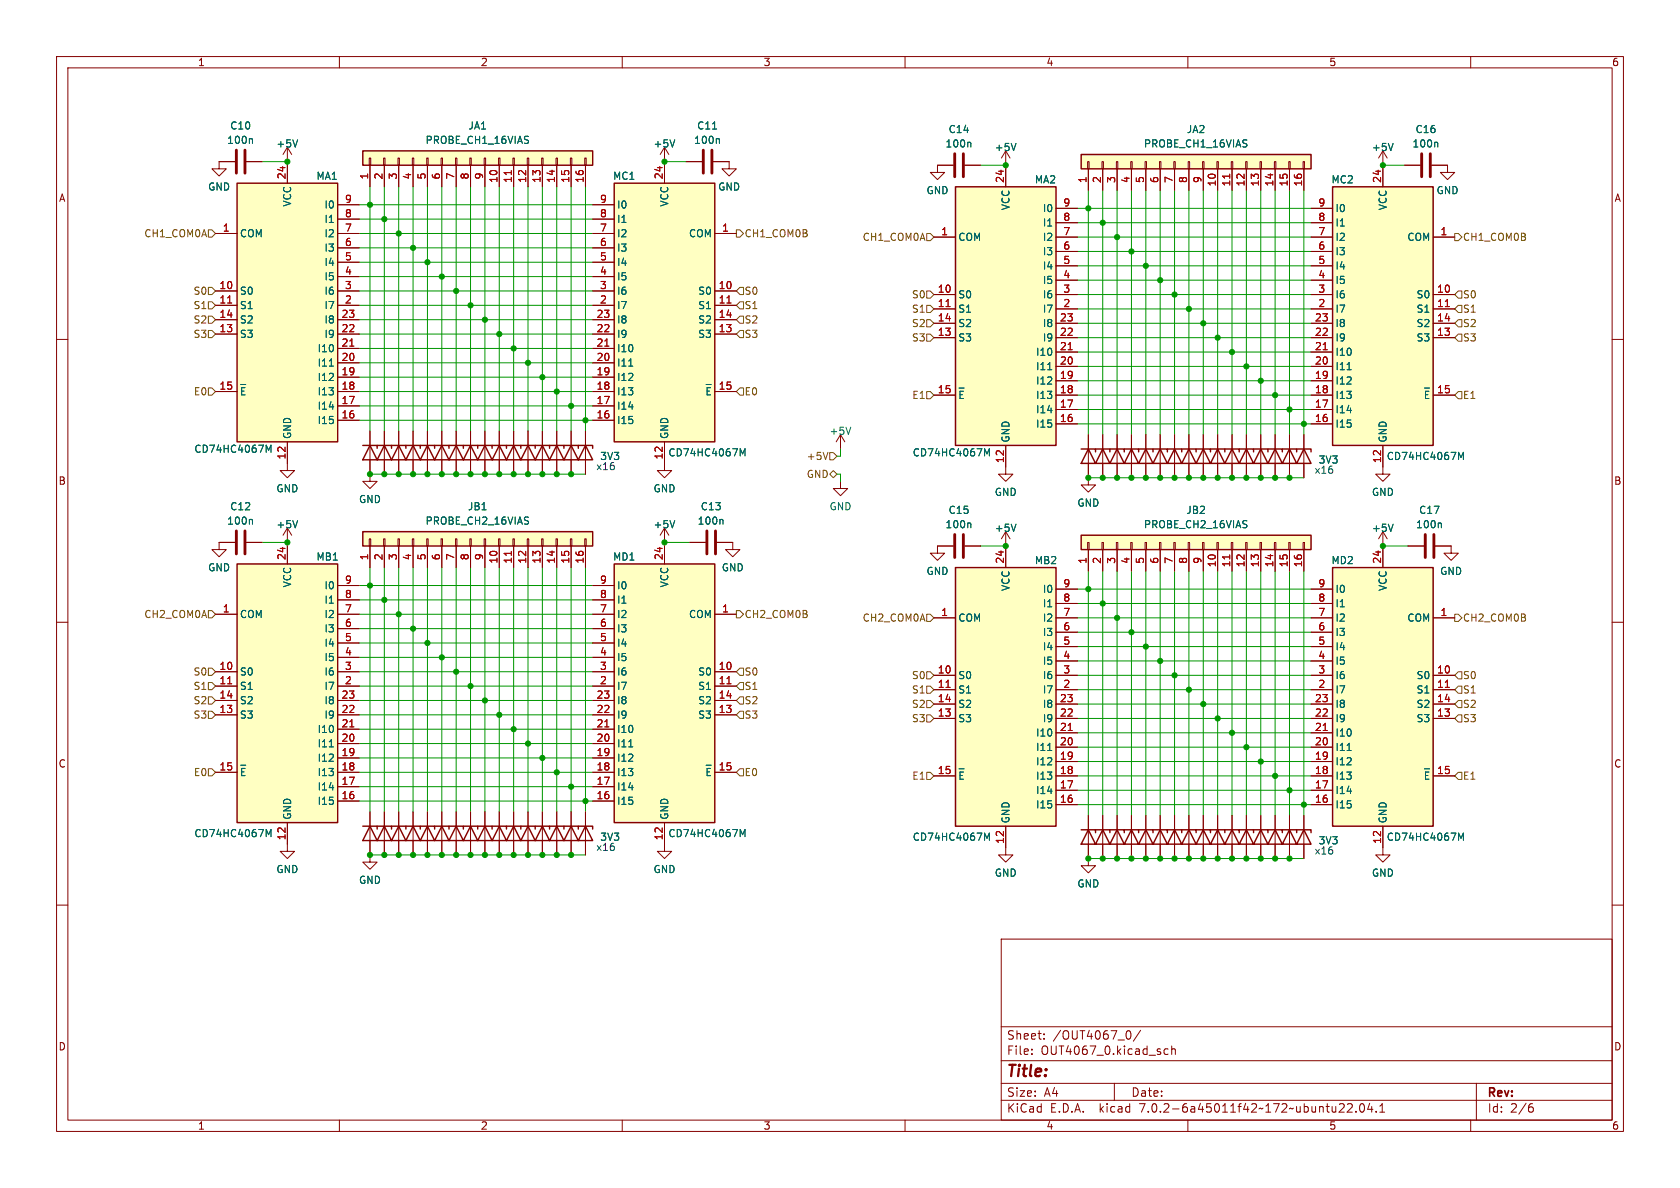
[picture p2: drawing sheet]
<svg xmlns="http://www.w3.org/2000/svg" width="297mm" height="210mm" viewBox="0 0 297 210" stroke-linecap="round" stroke-linejoin="round" font-family="sans-serif">
<defs><g id="words">
<text font-size="2.8" fill="#840000" x="178" y="190.8">Title:</text>
<g font-size="2.1" fill="#840000">
<text x="178" y="183.9">Sheet:</text>
<text x="186.2" y="183.9">/OUT4067_0/</text>
<text x="178" y="186.6">File:</text>
<text x="184" y="186.6">OUT4067_0.kicad_sch</text>
<text x="178" y="196.8">KiCad</text>
<text x="178" y="194">Size:</text>
<text x="184.6" y="194">A4</text>
<text x="185.7" y="196.8">E.D.A.</text>
<text x="194.4" y="196.8">kicad</text>
<text x="200" y="194">Date:</text>
<text x="201.5" y="196.8">7.0.2-6a45011f42~172~ubuntu22.04.1</text>
<text x="263" y="194.2">Rev:</text>
<text x="263" y="196.8">Id:</text>
<text x="267" y="196.8">2/6</text>
</g>
<g font-size="1.8" fill="#840000">
<text x="35" y="11.8">1</text>
<text x="85" y="11.8">2</text>
<text x="135" y="11.8">3</text>
<text x="185" y="11.8">4</text>
<text x="235" y="11.8">5</text>
<text x="285" y="11.8">6</text>
<text x="10.4" y="35.8">A</text>
<text x="285.4" y="35.8">A</text>
<text x="10.3" y="85.8">B</text>
<text x="285.3" y="85.8">B</text>
<text x="10.3" y="135.8">C</text>
<text x="285.3" y="135.8">C</text>
<text x="10.3" y="185.8">D</text>
<text x="285.3" y="185.8">D</text>
<text x="35" y="199.8">1</text>
<text x="85" y="199.8">2</text>
<text x="135" y="199.8">3</text>
<text x="185" y="199.8">4</text>
<text x="235" y="199.8">5</text>
<text x="285" y="199.8">6</text>
</g>
<g font-size="1.8" fill="#006464">
<text x="40.6" y="23.1">C10</text>
<text x="82.8" y="23.1">JA1</text>
<text x="123.2" y="23.1">C11</text>
<text x="167.6" y="23.7">C14</text>
<text x="209.8" y="23.7">JA2</text>
<text x="250.2" y="23.7">C16</text>
<text x="40.1" y="25.6">100n</text>
<text x="48.8" y="26.2">+5V</text>
<text x="75.2" y="25.6">PROBE_CH1_16VIAS</text>
<text x="115.5" y="26.2">+5V</text>
<text x="122.6" y="25.6">100n</text>
<text x="167.1" y="26.2">100n</text>
<text x="175.8" y="26.9">+5V</text>
<text x="202.2" y="26.2">PROBE_CH1_16VIAS</text>
<text x="242.5" y="26.9">+5V</text>
<text x="249.6" y="26.2">100n</text>
<text x="36.7" y="33.8">GND</text>
<text x="55.9" y="31.9">MA1</text>
<text x="108.3" y="31.9">MC1</text>
<text x="126.9" y="33.8">GND</text>
<text x="163.7" y="34.5">GND</text>
<text x="182.9" y="32.6">MA2</text>
<text x="235.3" y="32.6">MC2</text>
<text x="253.9" y="34.5">GND</text>
<text x="51.6" y="36.6" transform="rotate(-90 51.6 36.6)">VCC</text>
<text x="57.2" y="39.6">I1</text>
<text x="57.2" y="37">I0</text>
<text x="109.1" y="39.6">I1</text>
<text x="109.1" y="37">I0</text>
<text x="118.3" y="36.6" transform="rotate(-90 118.3 36.6)">VCC</text>
<text x="178.6" y="37.3" transform="rotate(-90 178.6 37.3)">VCC</text>
<text x="184.2" y="40.2">I1</text>
<text x="184.2" y="37.7">I0</text>
<text x="236.1" y="40.2">I1</text>
<text x="236.1" y="37.7">I0</text>
<text x="245.3" y="37.3" transform="rotate(-90 245.3 37.3)">VCC</text>
<text x="42.4" y="42.1">COM</text>
<text x="57.2" y="47.2">I4</text>
<text x="57.2" y="44.6">I3</text>
<text x="57.2" y="42.1">I2</text>
<text x="109.1" y="47.2">I4</text>
<text x="109.1" y="44.6">I3</text>
<text x="109.1" y="42.1">I2</text>
<text x="121.7" y="42.1">COM</text>
<text x="169.4" y="42.7">COM</text>
<text x="184.2" y="47.8">I4</text>
<text x="184.2" y="45.3">I3</text>
<text x="184.2" y="42.7">I2</text>
<text x="236.1" y="47.8">I4</text>
<text x="236.1" y="45.3">I3</text>
<text x="236.1" y="42.7">I2</text>
<text x="248.7" y="42.7">COM</text>
<text x="42.4" y="52.3">S0</text>
<text x="57.2" y="52.3">I6</text>
<text x="57.2" y="49.7">I5</text>
<text x="109.1" y="52.3">I6</text>
<text x="109.1" y="49.7">I5</text>
<text x="123.3" y="52.3">S0</text>
<text x="169.4" y="52.9">S0</text>
<text x="184.2" y="52.9">I6</text>
<text x="184.2" y="50.4">I5</text>
<text x="236.1" y="52.9">I6</text>
<text x="236.1" y="50.4">I5</text>
<text x="250.3" y="52.9">S0</text>
<text x="42.4" y="54.8">S1</text>
<text x="42.4" y="59.9">S3</text>
<text x="42.4" y="57.3">S2</text>
<text x="57.2" y="54.8">I7</text>
<text x="57.2" y="59.9">I9</text>
<text x="57.2" y="57.3">I8</text>
<text x="109.1" y="54.8">I7</text>
<text x="109.1" y="59.9">I9</text>
<text x="109.1" y="57.3">I8</text>
<text x="123.3" y="54.8">S1</text>
<text x="123.3" y="59.9">S3</text>
<text x="123.3" y="57.3">S2</text>
<text x="169.4" y="55.4">S1</text>
<text x="169.4" y="58">S2</text>
<text x="184.2" y="55.4">I7</text>
<text x="184.2" y="58">I8</text>
<text x="236.1" y="55.4">I7</text>
<text x="236.1" y="58">I8</text>
<text x="250.3" y="55.4">S1</text>
<text x="250.3" y="58">S2</text>
<text x="56" y="65">I11</text>
<text x="56" y="62.4">I10</text>
<text x="109.1" y="65">I11</text>
<text x="109.1" y="62.4">I10</text>
<text x="169.4" y="60.5">S3</text>
<text x="183" y="65.6">I11</text>
<text x="183" y="63.1">I10</text>
<text x="184.2" y="60.5">I9</text>
<text x="236.1" y="65.6">I11</text>
<text x="236.1" y="63.1">I10</text>
<text x="236.1" y="60.5">I9</text>
<text x="250.3" y="60.5">S3</text>
<text x="42.4" y="70.7">~{E}</text>
<text x="56" y="70">I13</text>
<text x="56" y="67.5">I12</text>
<text x="109.1" y="70">I13</text>
<text x="109.1" y="67.5">I12</text>
<text x="124.6" y="70.7">~{E}</text>
<text x="169.4" y="71.3">~{E}</text>
<text x="183" y="70.7">I13</text>
<text x="183" y="68.1">I12</text>
<text x="236.1" y="70.7">I13</text>
<text x="236.1" y="68.1">I12</text>
<text x="251.6" y="71.3">~{E}</text>
<text x="51.6" y="77.6" transform="rotate(-90 51.6 77.6)">GND</text>
<text x="56" y="75.1">I15</text>
<text x="56" y="72.6">I14</text>
<text x="109.1" y="75.1">I15</text>
<text x="109.1" y="72.6">I14</text>
<text x="118.3" y="77.6" transform="rotate(-90 118.3 77.6)">GND</text>
<text x="146.6" y="77">+5V</text>
<text x="183" y="75.8">I15</text>
<text x="183" y="73.2">I14</text>
<text x="236.1" y="75.8">I15</text>
<text x="236.1" y="73.2">I14</text>
<text x="34.3" y="80.2">CD74HC4067M</text>
<text x="106.1" y="81.5">3V3</text>
<text x="118.1" y="80.8">CD74HC4067M</text>
<text x="161.3" y="80.8">CD74HC4067M</text>
<text x="178.6" y="78.2" transform="rotate(-90 178.6 78.2)">GND</text>
<text x="233.1" y="82.1">3V3</text>
<text x="245.1" y="81.5">CD74HC4067M</text>
<text x="245.3" y="78.2" transform="rotate(-90 245.3 78.2)">GND</text>
<text x="48.8" y="87.2">GND</text>
<text x="63.4" y="89.1">GND</text>
<text x="115.5" y="87.2">GND</text>
<text x="175.8" y="87.8">GND</text>
<text x="190.4" y="89.7">GND</text>
<text x="242.5" y="87.8">GND</text>
<text x="40.1" y="92.9">100n</text>
<text x="40.6" y="90.4">C12</text>
<text x="48.8" y="93.5">+5V</text>
<text x="75.2" y="92.9">PROBE_CH2_16VIAS</text>
<text x="82.7" y="90.4">JB1</text>
<text x="115.5" y="93.5">+5V</text>
<text x="123.3" y="92.9">100n</text>
<text x="123.8" y="90.4">C13</text>
<text x="146.6" y="90.4">GND</text>
<text x="167.1" y="93.5">100n</text>
<text x="167.6" y="91">C15</text>
<text x="175.8" y="94.2">+5V</text>
<text x="202.2" y="93.5">PROBE_CH2_16VIAS</text>
<text x="209.7" y="91">JB2</text>
<text x="242.5" y="94.2">+5V</text>
<text x="250.3" y="93.5">100n</text>
<text x="250.8" y="91">C17</text>
<text x="36.7" y="101.2">GND</text>
<text x="55.9" y="99.3">MB1</text>
<text x="108.3" y="99.3">MD1</text>
<text x="127.5" y="101.2">GND</text>
<text x="163.7" y="101.8">GND</text>
<text x="182.9" y="99.9">MB2</text>
<text x="235.3" y="99.9">MD2</text>
<text x="254.5" y="101.8">GND</text>
<text x="51.6" y="104" transform="rotate(-90 51.6 104)">VCC</text>
<text x="57.2" y="106.9">I1</text>
<text x="57.2" y="104.3">I0</text>
<text x="109.1" y="106.9">I1</text>
<text x="109.1" y="104.3">I0</text>
<text x="118.3" y="104" transform="rotate(-90 118.3 104)">VCC</text>
<text x="178.6" y="104.6" transform="rotate(-90 178.6 104.6)">VCC</text>
<text x="184.2" y="107.5">I1</text>
<text x="184.2" y="105">I0</text>
<text x="236.1" y="107.5">I1</text>
<text x="236.1" y="105">I0</text>
<text x="245.3" y="104.6" transform="rotate(-90 245.3 104.6)">VCC</text>
<text x="42.4" y="109.4">COM</text>
<text x="57.2" y="112">I3</text>
<text x="57.2" y="109.4">I2</text>
<text x="109.1" y="112">I3</text>
<text x="109.1" y="109.4">I2</text>
<text x="121.7" y="109.4">COM</text>
<text x="169.4" y="110">COM</text>
<text x="184.2" y="112.6">I3</text>
<text x="184.2" y="110">I2</text>
<text x="236.1" y="112.6">I3</text>
<text x="236.1" y="110">I2</text>
<text x="248.7" y="110">COM</text>
<text x="42.4" y="119.6">S0</text>
<text x="57.2" y="119.6">I6</text>
<text x="57.2" y="117">I5</text>
<text x="57.2" y="114.5">I4</text>
<text x="109.1" y="119.6">I6</text>
<text x="109.1" y="117">I5</text>
<text x="109.1" y="114.5">I4</text>
<text x="123.3" y="119.6">S0</text>
<text x="184.2" y="117.7">I5</text>
<text x="184.2" y="115.1">I4</text>
<text x="236.1" y="117.7">I5</text>
<text x="236.1" y="115.1">I4</text>
<text x="42.4" y="122.1">S1</text>
<text x="42.4" y="124.7">S2</text>
<text x="57.2" y="122.1">I7</text>
<text x="57.2" y="124.7">I8</text>
<text x="109.1" y="122.1">I7</text>
<text x="109.1" y="124.7">I8</text>
<text x="123.3" y="122.1">S1</text>
<text x="123.3" y="124.7">S2</text>
<text x="169.4" y="120.2">S0</text>
<text x="169.4" y="122.7">S1</text>
<text x="169.4" y="125.3">S2</text>
<text x="184.2" y="122.7">I7</text>
<text x="184.2" y="125.3">I8</text>
<text x="184.2" y="120.2">I6</text>
<text x="236.1" y="122.7">I7</text>
<text x="236.1" y="125.3">I8</text>
<text x="236.1" y="120.2">I6</text>
<text x="250.3" y="120.2">S0</text>
<text x="250.3" y="122.7">S1</text>
<text x="250.3" y="125.3">S2</text>
<text x="42.4" y="127.2">S3</text>
<text x="56" y="129.7">I10</text>
<text x="57.2" y="127.2">I9</text>
<text x="109.1" y="129.7">I10</text>
<text x="109.1" y="127.2">I9</text>
<text x="123.3" y="127.2">S3</text>
<text x="169.4" y="127.8">S3</text>
<text x="183" y="130.4">I10</text>
<text x="184.2" y="127.8">I9</text>
<text x="236.1" y="130.4">I10</text>
<text x="236.1" y="127.8">I9</text>
<text x="250.3" y="127.8">S3</text>
<text x="42.4" y="138">~{E}</text>
<text x="56" y="137.4">I13</text>
<text x="56" y="134.8">I12</text>
<text x="56" y="132.3">I11</text>
<text x="109.1" y="137.4">I13</text>
<text x="109.1" y="134.8">I12</text>
<text x="109.1" y="132.3">I11</text>
<text x="124.6" y="138">~{E}</text>
<text x="183" y="138">I13</text>
<text x="183" y="135.4">I12</text>
<text x="183" y="132.9">I11</text>
<text x="236.1" y="138">I13</text>
<text x="236.1" y="135.4">I12</text>
<text x="236.1" y="132.9">I11</text>
<text x="56" y="142.4">I15</text>
<text x="56" y="139.9">I14</text>
<text x="109.1" y="142.4">I15</text>
<text x="109.1" y="139.9">I14</text>
<text x="169.4" y="138.6">~{E}</text>
<text x="183" y="143.1">I15</text>
<text x="183" y="140.5">I14</text>
<text x="236.1" y="143.1">I15</text>
<text x="236.1" y="140.5">I14</text>
<text x="251.6" y="138.6">~{E}</text>
<text x="34.3" y="148.1">CD74HC4067M</text>
<text x="51.6" y="144.9" transform="rotate(-90 51.6 144.9)">GND</text>
<text x="106.1" y="148.8">3V3</text>
<text x="118.1" y="148.1">CD74HC4067M</text>
<text x="118.3" y="144.9" transform="rotate(-90 118.3 144.9)">GND</text>
<text x="161.3" y="148.8">CD74HC4067M</text>
<text x="178.6" y="145.5" transform="rotate(-90 178.6 145.5)">GND</text>
<text x="233.1" y="149.4">3V3</text>
<text x="245.1" y="148.8">CD74HC4067M</text>
<text x="245.3" y="145.5" transform="rotate(-90 245.3 145.5)">GND</text>
<text x="48.8" y="154.5">GND</text>
<text x="115.5" y="154.5">GND</text>
<text x="175.8" y="155.1">GND</text>
<text x="242.5" y="155.1">GND</text>
<text x="63.4" y="156.4">GND</text>
<text x="190.4" y="157">GND</text>
</g>
<g font-size="1.8" fill="#a90000">
<text x="50.5" y="31.8" transform="rotate(-90 50.5 31.8)">24</text>
<text x="60.9" y="35.9">9</text>
<text x="65.2" y="31.8" transform="rotate(-90 65.2 31.8)">1</text>
<text x="67.7" y="31.8" transform="rotate(-90 67.7 31.8)">2</text>
<text x="70.2" y="31.8" transform="rotate(-90 70.2 31.8)">3</text>
<text x="72.8" y="31.8" transform="rotate(-90 72.8 31.8)">4</text>
<text x="75.3" y="31.8" transform="rotate(-90 75.3 31.8)">5</text>
<text x="77.9" y="31.8" transform="rotate(-90 77.9 31.8)">6</text>
<text x="80.4" y="31.8" transform="rotate(-90 80.4 31.8)">7</text>
<text x="82.9" y="31.8" transform="rotate(-90 82.9 31.8)">8</text>
<text x="85.5" y="31.8" transform="rotate(-90 85.5 31.8)">9</text>
<text x="88" y="32.4" transform="rotate(-90 88 32.4)">10</text>
<text x="90.6" y="32.4" transform="rotate(-90 90.6 32.4)">11</text>
<text x="93.1" y="32.4" transform="rotate(-90 93.1 32.4)">12</text>
<text x="95.6" y="32.4" transform="rotate(-90 95.6 32.4)">13</text>
<text x="98.2" y="32.4" transform="rotate(-90 98.2 32.4)">14</text>
<text x="100.7" y="32.4" transform="rotate(-90 100.7 32.4)">15</text>
<text x="103.3" y="32.4" transform="rotate(-90 103.3 32.4)">16</text>
<text x="106" y="35.9">9</text>
<text x="117.2" y="31.8" transform="rotate(-90 117.2 31.8)">24</text>
<text x="177.5" y="32.4" transform="rotate(-90 177.5 32.4)">24</text>
<text x="192.2" y="32.4" transform="rotate(-90 192.2 32.4)">1</text>
<text x="194.7" y="32.4" transform="rotate(-90 194.7 32.4)">2</text>
<text x="197.2" y="32.4" transform="rotate(-90 197.2 32.4)">3</text>
<text x="199.8" y="32.4" transform="rotate(-90 199.8 32.4)">4</text>
<text x="202.3" y="32.4" transform="rotate(-90 202.3 32.4)">5</text>
<text x="204.9" y="32.4" transform="rotate(-90 204.9 32.4)">6</text>
<text x="207.4" y="32.4" transform="rotate(-90 207.4 32.4)">7</text>
<text x="209.9" y="32.4" transform="rotate(-90 209.9 32.4)">8</text>
<text x="212.5" y="32.4" transform="rotate(-90 212.5 32.4)">9</text>
<text x="215" y="33" transform="rotate(-90 215 33)">10</text>
<text x="217.6" y="33" transform="rotate(-90 217.6 33)">11</text>
<text x="220.1" y="33" transform="rotate(-90 220.1 33)">12</text>
<text x="222.6" y="33" transform="rotate(-90 222.6 33)">13</text>
<text x="225.2" y="33" transform="rotate(-90 225.2 33)">14</text>
<text x="227.7" y="33" transform="rotate(-90 227.7 33)">15</text>
<text x="230.3" y="33" transform="rotate(-90 230.3 33)">16</text>
<text x="244.2" y="32.4" transform="rotate(-90 244.2 32.4)">24</text>
<text x="39.3" y="41">1</text>
<text x="60.9" y="41">7</text>
<text x="60.9" y="38.5">8</text>
<text x="106" y="41">7</text>
<text x="106" y="38.5">8</text>
<text x="127.6" y="41">1</text>
<text x="166.3" y="41.7">1</text>
<text x="187.9" y="41.7">7</text>
<text x="187.9" y="39.1">8</text>
<text x="187.9" y="36.6">9</text>
<text x="233" y="41.7">7</text>
<text x="233" y="39.1">8</text>
<text x="233" y="36.6">9</text>
<text x="254.6" y="41.7">1</text>
<text x="60.9" y="46.1">5</text>
<text x="60.9" y="43.6">6</text>
<text x="106" y="46.1">5</text>
<text x="106" y="43.6">6</text>
<text x="187.9" y="46.7">5</text>
<text x="187.9" y="44.2">6</text>
<text x="233" y="46.7">5</text>
<text x="233" y="44.2">6</text>
<text x="38.7" y="51.2">10</text>
<text x="38.7" y="53.7">11</text>
<text x="60.9" y="53.7">2</text>
<text x="60.9" y="51.2">3</text>
<text x="60.9" y="48.6">4</text>
<text x="106" y="53.7">2</text>
<text x="106" y="51.2">3</text>
<text x="106" y="48.6">4</text>
<text x="127" y="51.2">10</text>
<text x="127" y="53.7">11</text>
<text x="165.7" y="51.8">10</text>
<text x="187.9" y="51.8">3</text>
<text x="187.9" y="49.3">4</text>
<text x="233" y="51.8">3</text>
<text x="233" y="49.3">4</text>
<text x="254" y="51.8">10</text>
<text x="38.7" y="58.8">13</text>
<text x="38.7" y="56.3">14</text>
<text x="60.3" y="58.8">22</text>
<text x="60.3" y="56.3">23</text>
<text x="105.4" y="58.8">22</text>
<text x="105.4" y="56.3">23</text>
<text x="127" y="58.8">13</text>
<text x="127" y="56.3">14</text>
<text x="165.7" y="54.4">11</text>
<text x="165.7" y="59.4">13</text>
<text x="165.7" y="56.9">14</text>
<text x="187.3" y="59.4">22</text>
<text x="187.3" y="56.9">23</text>
<text x="187.9" y="54.4">2</text>
<text x="232.4" y="59.4">22</text>
<text x="232.4" y="56.9">23</text>
<text x="233" y="54.4">2</text>
<text x="254" y="54.4">11</text>
<text x="254" y="59.4">13</text>
<text x="254" y="56.9">14</text>
<text x="60.3" y="63.9">20</text>
<text x="60.3" y="61.3">21</text>
<text x="105.4" y="63.9">20</text>
<text x="105.4" y="61.3">21</text>
<text x="187.3" y="64.5">20</text>
<text x="187.3" y="62">21</text>
<text x="232.4" y="64.5">20</text>
<text x="232.4" y="62">21</text>
<text x="38.7" y="69">15</text>
<text x="60.3" y="71.5">17</text>
<text x="60.3" y="69">18</text>
<text x="60.3" y="66.4">19</text>
<text x="105.4" y="71.5">17</text>
<text x="105.4" y="69">18</text>
<text x="105.4" y="66.4">19</text>
<text x="127" y="69">15</text>
<text x="165.7" y="69.6">15</text>
<text x="187.3" y="69.6">18</text>
<text x="187.3" y="67.1">19</text>
<text x="232.4" y="69.6">18</text>
<text x="232.4" y="67.1">19</text>
<text x="254" y="69.6">15</text>
<text x="60.3" y="74">16</text>
<text x="105.4" y="74">16</text>
<text x="187.3" y="74.7">16</text>
<text x="187.3" y="72.1">17</text>
<text x="232.4" y="74.7">16</text>
<text x="232.4" y="72.1">17</text>
<text x="50.5" y="81.3" transform="rotate(-90 50.5 81.3)">12</text>
<text x="117.2" y="81.3" transform="rotate(-90 117.2 81.3)">12</text>
<text x="177.5" y="81.9" transform="rotate(-90 177.5 81.9)">12</text>
<text x="244.2" y="81.9" transform="rotate(-90 244.2 81.9)">12</text>
<text x="50.5" y="99.1" transform="rotate(-90 50.5 99.1)">24</text>
<text x="65.2" y="99.1" transform="rotate(-90 65.2 99.1)">1</text>
<text x="67.7" y="99.1" transform="rotate(-90 67.7 99.1)">2</text>
<text x="70.2" y="99.1" transform="rotate(-90 70.2 99.1)">3</text>
<text x="72.8" y="99.1" transform="rotate(-90 72.8 99.1)">4</text>
<text x="75.3" y="99.1" transform="rotate(-90 75.3 99.1)">5</text>
<text x="77.9" y="99.1" transform="rotate(-90 77.9 99.1)">6</text>
<text x="80.4" y="99.1" transform="rotate(-90 80.4 99.1)">7</text>
<text x="82.9" y="99.1" transform="rotate(-90 82.9 99.1)">8</text>
<text x="85.5" y="99.1" transform="rotate(-90 85.5 99.1)">9</text>
<text x="88" y="99.7" transform="rotate(-90 88 99.7)">10</text>
<text x="90.6" y="99.7" transform="rotate(-90 90.6 99.7)">11</text>
<text x="93.1" y="99.7" transform="rotate(-90 93.1 99.7)">12</text>
<text x="95.6" y="99.7" transform="rotate(-90 95.6 99.7)">13</text>
<text x="98.2" y="99.7" transform="rotate(-90 98.2 99.7)">14</text>
<text x="100.7" y="99.7" transform="rotate(-90 100.7 99.7)">15</text>
<text x="103.3" y="99.7" transform="rotate(-90 103.3 99.7)">16</text>
<text x="117.2" y="99.1" transform="rotate(-90 117.2 99.1)">24</text>
<text x="177.5" y="99.7" transform="rotate(-90 177.5 99.7)">24</text>
<text x="192.2" y="99.7" transform="rotate(-90 192.2 99.7)">1</text>
<text x="194.7" y="99.7" transform="rotate(-90 194.7 99.7)">2</text>
<text x="197.2" y="99.7" transform="rotate(-90 197.2 99.7)">3</text>
<text x="199.8" y="99.7" transform="rotate(-90 199.8 99.7)">4</text>
<text x="202.3" y="99.7" transform="rotate(-90 202.3 99.7)">5</text>
<text x="204.9" y="99.7" transform="rotate(-90 204.9 99.7)">6</text>
<text x="207.4" y="99.7" transform="rotate(-90 207.4 99.7)">7</text>
<text x="209.9" y="99.7" transform="rotate(-90 209.9 99.7)">8</text>
<text x="212.5" y="99.7" transform="rotate(-90 212.5 99.7)">9</text>
<text x="215" y="100.3" transform="rotate(-90 215 100.3)">10</text>
<text x="217.6" y="100.3" transform="rotate(-90 217.6 100.3)">11</text>
<text x="220.1" y="100.3" transform="rotate(-90 220.1 100.3)">12</text>
<text x="222.6" y="100.3" transform="rotate(-90 222.6 100.3)">13</text>
<text x="225.2" y="100.3" transform="rotate(-90 225.2 100.3)">14</text>
<text x="227.7" y="100.3" transform="rotate(-90 227.7 100.3)">15</text>
<text x="230.3" y="100.3" transform="rotate(-90 230.3 100.3)">16</text>
<text x="244.2" y="99.7" transform="rotate(-90 244.2 99.7)">24</text>
<text x="60.9" y="105.8">8</text>
<text x="60.9" y="103.3">9</text>
<text x="106" y="105.8">8</text>
<text x="106" y="103.3">9</text>
<text x="187.9" y="106.4">8</text>
<text x="187.9" y="103.9">9</text>
<text x="233" y="106.4">8</text>
<text x="233" y="103.9">9</text>
<text x="39.3" y="108.3">1</text>
<text x="60.9" y="113.4">5</text>
<text x="60.9" y="110.9">6</text>
<text x="60.9" y="108.3">7</text>
<text x="106" y="113.4">5</text>
<text x="106" y="110.9">6</text>
<text x="106" y="108.3">7</text>
<text x="127.6" y="108.3">1</text>
<text x="166.3" y="109">1</text>
<text x="187.9" y="111.5">6</text>
<text x="187.9" y="109">7</text>
<text x="233" y="111.5">6</text>
<text x="233" y="109">7</text>
<text x="254.6" y="109">1</text>
<text x="38.7" y="118.5">10</text>
<text x="60.9" y="118.5">3</text>
<text x="60.9" y="116">4</text>
<text x="106" y="118.5">3</text>
<text x="106" y="116">4</text>
<text x="127" y="118.5">10</text>
<text x="165.7" y="119.1">10</text>
<text x="187.9" y="119.1">3</text>
<text x="187.9" y="116.6">4</text>
<text x="187.9" y="114">5</text>
<text x="233" y="119.1">3</text>
<text x="233" y="116.6">4</text>
<text x="233" y="114">5</text>
<text x="254" y="119.1">10</text>
<text x="38.7" y="121">11</text>
<text x="38.7" y="123.6">14</text>
<text x="60.3" y="123.6">23</text>
<text x="60.9" y="121">2</text>
<text x="105.4" y="123.6">23</text>
<text x="106" y="121">2</text>
<text x="127" y="121">11</text>
<text x="127" y="123.6">14</text>
<text x="165.7" y="121.7">11</text>
<text x="165.7" y="124.2">14</text>
<text x="187.3" y="124.2">23</text>
<text x="187.9" y="121.7">2</text>
<text x="232.4" y="124.2">23</text>
<text x="233" y="121.7">2</text>
<text x="254" y="121.7">11</text>
<text x="254" y="124.2">14</text>
<text x="38.7" y="126.1">13</text>
<text x="60.3" y="131.2">20</text>
<text x="60.3" y="128.7">21</text>
<text x="60.3" y="126.1">22</text>
<text x="105.4" y="131.2">20</text>
<text x="105.4" y="128.7">21</text>
<text x="105.4" y="126.1">22</text>
<text x="127" y="126.1">13</text>
<text x="165.7" y="126.7">13</text>
<text x="187.3" y="131.8">20</text>
<text x="187.3" y="129.3">21</text>
<text x="187.3" y="126.7">22</text>
<text x="232.4" y="131.8">20</text>
<text x="232.4" y="129.3">21</text>
<text x="232.4" y="126.7">22</text>
<text x="254" y="126.7">13</text>
<text x="38.7" y="136.3">15</text>
<text x="60.3" y="136.3">18</text>
<text x="60.3" y="133.7">19</text>
<text x="105.4" y="136.3">18</text>
<text x="105.4" y="133.7">19</text>
<text x="127" y="136.3">15</text>
<text x="165.7" y="136.9">15</text>
<text x="187.3" y="136.9">18</text>
<text x="187.3" y="134.4">19</text>
<text x="232.4" y="136.9">18</text>
<text x="232.4" y="134.4">19</text>
<text x="254" y="136.9">15</text>
<text x="60.3" y="141.4">16</text>
<text x="60.3" y="138.8">17</text>
<text x="105.4" y="141.4">16</text>
<text x="105.4" y="138.8">17</text>
<text x="187.3" y="142">16</text>
<text x="187.3" y="139.4">17</text>
<text x="232.4" y="142">16</text>
<text x="232.4" y="139.4">17</text>
<text x="50.5" y="148.6" transform="rotate(-90 50.5 148.6)">12</text>
<text x="117.2" y="148.6" transform="rotate(-90 117.2 148.6)">12</text>
<text x="177.5" y="149.2" transform="rotate(-90 177.5 149.2)">12</text>
<text x="244.2" y="149.2" transform="rotate(-90 244.2 149.2)">12</text>
</g>
<g font-size="1.8" fill="#725600">
<text x="25.4" y="42.1">CH1_COM0A</text>
<text x="131.6" y="42.1">CH1_COM0B</text>
<text x="152.4" y="42.7">CH1_COM0A</text>
<text x="258.6" y="42.7">CH1_COM0B</text>
<text x="34.1" y="52.3">S0</text>
<text x="131.6" y="52.3">S0</text>
<text x="161.1" y="52.9">S0</text>
<text x="258.6" y="52.9">S0</text>
<text x="34.1" y="54.8">S1</text>
<text x="34.1" y="57.3">S2</text>
<text x="34.1" y="59.9">S3</text>
<text x="131.6" y="54.8">S1</text>
<text x="131.6" y="59.9">S3</text>
<text x="131.6" y="57.3">S2</text>
<text x="161.1" y="58">S2</text>
<text x="161.1" y="55.4">S1</text>
<text x="258.6" y="58">S2</text>
<text x="258.6" y="55.4">S1</text>
<text x="161.1" y="60.5">S3</text>
<text x="258.6" y="60.5">S3</text>
<text x="34.2" y="70">E0</text>
<text x="131.6" y="70">E0</text>
<text x="161.2" y="70.7">E1</text>
<text x="258.6" y="70.7">E1</text>
<text x="142.5" y="81.5">+5V</text>
<text x="142.5" y="84.6">GND</text>
<text x="25.4" y="109.4">CH2_COM0A</text>
<text x="131.6" y="109.4">CH2_COM0B</text>
<text x="152.4" y="110">CH2_COM0A</text>
<text x="258.6" y="110">CH2_COM0B</text>
<text x="34.1" y="119.6">S0</text>
<text x="131.6" y="119.6">S0</text>
<text x="34.1" y="124.7">S2</text>
<text x="34.1" y="122.1">S1</text>
<text x="131.6" y="124.7">S2</text>
<text x="131.6" y="122.1">S1</text>
<text x="161.1" y="120.2">S0</text>
<text x="161.1" y="125.3">S2</text>
<text x="161.1" y="122.7">S1</text>
<text x="258.6" y="122.7">S1</text>
<text x="258.6" y="125.3">S2</text>
<text x="258.6" y="120.2">S0</text>
<text x="34.1" y="127.2">S3</text>
<text x="131.6" y="127.2">S3</text>
<text x="161.1" y="127.8">S3</text>
<text x="258.6" y="127.8">S3</text>
<text x="34.2" y="137.4">E0</text>
<text x="131.6" y="137.4">E0</text>
<text x="161.2" y="138">E1</text>
<text x="258.6" y="138">E1</text>
</g>
<g font-size="1.8" fill="#0000c2">
<text x="105.4" y="83.2">x16</text>
<text x="232.4" y="83.8">x16</text>
<text x="105.4" y="150.5">x16</text>
<text x="232.4" y="151.1">x16</text>
</g>
</g></defs>
<g fill="none" stroke="#840000" stroke-width=".18">
<path d="M10 10h277v190h-277zM12 12h273v186h-273zM60 10v2M110 10v2M160 10v2M210 10v2M260 10v2M41.5 28.6h-2.8v1.2h-1.2l1.2 1.3 1.3-1.3h-1.3M43.6 28.6h2.8M50.8 26v6.4M50.8 26l-.8 1.3M50.8 26l.8 1.3"/>
<path d="M59.7 38.7h3.8M59.7 36.2h3.8M65.3 27.9h.2v1.3h-.2zM65.4 29.2v3.8M67.8 27.9h.3v1.3h-.3zM67.9 29.2v3.8M70.4 27.9h.2v1.3h-.2zM70.5 29.2v3.8M72.9 27.9h.3v1.3h-.3zM73 29.2v3.8M75.4 27.9h.3v1.3h-.3zM75.6 29.2v3.8"/>
<path d="M78 27.9h.2v1.3h-.2zM78.1 29.2v3.8M80.5 27.9h.3v1.3h-.3zM80.6 29.2v3.8M83.1 27.9h.2v1.3h-.2zM83.2 29.2v3.8M85.6 27.9h.3v1.3h-.3zM85.7 29.2v3.8M88.1 27.9h.3v1.3h-.3zM88.3 29.2v3.8M90.7 27.9h.2v1.3h-.2zM90.8 29.2v3.8"/>
<path d="M93.2 27.9h.3v1.3h-.3zM93.3 29.2v3.8M95.8 27.9h.2v1.3h-.2zM95.9 29.2v3.8M98.3 27.9h.3v1.3h-.3zM98.4 29.2v3.8M100.8 27.9h.3v1.3h-.3zM101 29.2v3.8M103.4 27.9h.2v1.3h-.2zM103.5 29.2v3.8M104.8 38.7h3.8M104.8 36.2h3.8"/>
<path d="M117.5 26v6.4M117.5 26l-.8 1.3M117.5 26l.7 1.3M121.3 28.6h2.8M126.1 28.6h2.8v1.2h1.3l-1.3 1.3-1.3-1.3h1.3M168.5 29.2h-2.8v1.3h-1.2l1.2 1.3 1.3-1.3h-1.3M170.6 29.2h2.8M177.8 26.7v6.3M177.8 26.7l-.8 1.2M177.8 26.7l.8 1.2M186.7 39.4h3.8M186.7 36.8h3.8"/>
<path d="M192.3 28.6h.2v1.2h-.2zM192.4 29.8v3.9M194.8 28.6h.3v1.2h-.3zM194.9 29.8v3.9M197.4 28.6h.2v1.2h-.2zM197.5 29.8v3.9M199.9 28.6h.3v1.2h-.3zM200 29.8v3.9M202.4 28.6h.3v1.2h-.3zM202.6 29.8v3.9M205 28.6h.2v1.2h-.2zM205.1 29.8v3.9"/>
<path d="M207.5 28.6h.3v1.2h-.3zM207.6 29.8v3.9M210.1 28.6h.2v1.2h-.2zM210.2 29.8v3.9M212.6 28.6h.3v1.2h-.3zM212.7 29.8v3.9M215.1 28.6h.3v1.2h-.3zM215.3 29.8v3.9M217.7 28.6h.2v1.2h-.2zM217.8 29.8v3.9M220.2 28.6h.3v1.2h-.3zM220.3 29.8v3.9"/>
<path d="M222.8 28.6h.2v1.2h-.2zM222.9 29.8v3.9M225.3 28.6h.3v1.2h-.3zM225.4 29.8v3.9M227.8 28.6h.3v1.2h-.3zM228 29.8v3.9M230.4 28.6h.2v1.2h-.2zM230.5 29.8v3.9M231.8 39.4h3.8M231.8 36.8h3.8M244.5 26.7l-.8 1.2M244.5 26.7v6.3"/>
<path d="M244.5 26.7l.7 1.2M248.3 29.2h2.8M253.1 29.2h2.8v1.3h1.3l-1.3 1.3-1.3-1.3h1.3M10 60h2M38.1 41.3h3.8M38.1 51.4h3.8M38.1 54h3.8M38.1 59.1h3.8M38.1 56.5h3.8M59.7 41.3h3.8M59.7 51.4h3.8M59.7 54h3.8"/>
<path d="M59.7 59.1h3.8M59.7 56.5h3.8M59.7 48.9h3.8M59.7 46.4h3.8M59.7 43.8h3.8M104.8 41.3h3.8M104.8 51.4h3.8M104.8 54h3.8M104.8 59.1h3.8M104.8 56.5h3.8M104.8 48.9h3.8M104.8 46.4h3.8"/>
<path d="M104.8 43.8h3.8M126.4 41.3h3.8M126.4 51.4h3.8M126.4 54h3.8M126.4 59.1h3.8M126.4 56.5h3.8M165.1 41.9h3.8M165.1 52.1h3.8M165.1 54.6h3.8M165.1 59.7h3.8M165.1 57.2h3.8M186.7 41.9h3.8"/>
<path d="M186.7 52.1h3.8M186.7 54.6h3.8M186.7 59.7h3.8M186.7 57.2h3.8M186.7 49.5h3.8M186.7 47h3.8M186.7 44.5h3.8M231.8 41.9h3.8M231.8 52.1h3.8M231.8 54.6h3.8M231.8 59.7h3.8M231.8 57.2h3.8"/>
<path d="M231.8 49.5h3.8M231.8 47h3.8M231.8 44.5h3.8M253.4 41.9h3.8M253.4 52.1h3.8M253.4 54.6h3.8M253.4 59.7h3.8M253.4 57.2h3.8M285 60h2M38.1 69.2h3.8M50.8 78.1v5.1h1.3l-1.3 1.3-1.3-1.3h1.3M59.7 69.2h3.8"/>
<path d="M59.7 74.3h3.8M59.7 71.8h3.8M59.7 66.7h3.8M59.7 64.1h3.8M59.7 61.6h3.8M65.4 76.2v8.9h1.3l-1.3 1.3-1.3-1.3h1.3M67.9 76.2v7.6M70.5 76.2v7.6M73 76.2v7.6M75.6 76.2v7.6M78.1 76.2v7.6M80.6 76.2v7.6"/>
<path d="M83.2 76.2v7.6M85.7 76.2v7.6M88.3 76.2v7.6M90.8 76.2v7.6M93.3 76.2v7.6M95.9 76.2v7.6M98.4 76.2v7.6M101 76.2v7.6M103.5 76.2v7.6M104.8 69.2h3.8M104.8 74.3h3.8M104.8 71.8h3.8"/>
<path d="M104.8 66.7h3.8M104.8 64.1h3.8M104.8 61.6h3.8M117.5 78.1v5.1h1.2l-1.2 1.3-1.3-1.3h1.3M126.4 69.2h3.8M148.6 76.8l-.8 1.3M148.6 76.8v2.6M148.6 76.8l.8 1.3M165.1 69.9h3.8M177.8 78.7v5.1h1.3l-1.3 1.3-1.3-1.3h1.3M186.7 69.9h3.8M186.7 74.9h3.8"/>
<path d="M186.7 72.4h3.8M186.7 67.3h3.8M186.7 64.8h3.8M186.7 62.2h3.8M192.4 76.8v8.9h1.3l-1.3 1.3-1.3-1.3h1.3M194.9 76.8v7.7M197.5 76.8v7.7M200 76.8v7.7M202.6 76.8v7.7M205.1 76.8v7.7M207.6 76.8v7.7M210.2 76.8v7.7"/>
<path d="M212.7 76.8v7.7M215.3 76.8v7.7M217.8 76.8v7.7M220.3 76.8v7.7M222.9 76.8v7.7M225.4 76.8v7.7M228 76.8v7.7M230.5 76.8v7.7M231.8 69.9h3.8M231.8 74.9h3.8M231.8 72.4h3.8M231.8 67.3h3.8"/>
<path d="M231.8 64.8h3.8M231.8 62.2h3.8M244.5 78.7v5.1h1.2l-1.2 1.3-1.3-1.3h1.3M253.4 69.9h3.8M41.5 95.9h-2.8v1.3h-1.2l1.2 1.2 1.3-1.2h-1.3M43.6 95.9h2.8M50.8 93.3v6.4M50.8 93.3l-.8 1.3M50.8 93.3l.8 1.3M65.3 95.3h.2v1.2h-.2zM65.4 96.5v3.8M67.8 95.3h.3v1.2h-.3z"/>
<path d="M67.9 96.5v3.8M70.4 95.3h.2v1.2h-.2zM70.5 96.5v3.8M72.9 95.3h.3v1.2h-.3zM73 96.5v3.8M75.4 95.3h.3v1.2h-.3zM75.6 96.5v3.8M78 95.3h.2v1.2h-.2zM78.1 96.5v3.8M80.5 95.3h.3v1.2h-.3zM80.6 96.5v3.8M83.1 95.3h.2v1.2h-.2z"/>
<path d="M83.2 96.5v3.8M85.6 95.3h.3v1.2h-.3zM85.7 96.5v3.8M88.1 95.3h.3v1.2h-.3zM88.3 96.5v3.8M90.7 95.3h.2v1.2h-.2zM90.8 96.5v3.8M93.2 95.3h.3v1.2h-.3zM93.3 96.5v3.8M95.8 95.3h.2v1.2h-.2zM95.9 96.5v3.8M98.3 95.3h.3v1.2h-.3z"/>
<path d="M98.4 96.5v3.8M100.8 95.3h.3v1.2h-.3zM101 96.5v3.8M103.4 95.3h.2v1.2h-.2zM103.5 96.5v3.8M117.5 93.3l-.8 1.3M117.5 93.3v6.4M117.5 93.3l.7 1.3M121.9 95.9h2.8M126.7 95.9h2.8v1.3h1.3l-1.3 1.2-1.2-1.2h1.2M148.6 85.1v1.3h1.3l-1.3 1.2-1.3-1.2h1.3M168.5 96.5h-2.8v1.3h-1.2l1.2 1.3 1.3-1.3h-1.3"/>
<path d="M170.6 96.5h2.8M177.8 94l-.8 1.3M177.8 94v6.3M177.8 94l.8 1.3M192.3 95.9h.2v1.3h-.2zM192.4 97.2v3.8M194.8 95.9h.3v1.3h-.3zM194.9 97.2v3.8M197.4 95.9h.2v1.3h-.2zM197.5 97.2v3.8M199.9 95.9h.3v1.3h-.3zM200 97.2v3.8"/>
<path d="M202.4 95.9h.3v1.3h-.3zM202.6 97.2v3.8M205 95.9h.2v1.3h-.2zM205.1 97.2v3.8M207.5 95.9h.3v1.3h-.3zM207.6 97.2v3.8M210.1 95.9h.2v1.3h-.2zM210.2 97.2v3.8M212.6 95.9h.3v1.3h-.3zM212.7 97.2v3.8M215.1 95.9h.3v1.3h-.3zM215.3 97.2v3.8"/>
<path d="M217.7 95.9h.2v1.3h-.2zM217.8 97.2v3.8M220.2 95.9h.3v1.3h-.3zM220.3 97.2v3.8M222.8 95.9h.2v1.3h-.2zM222.9 97.2v3.8M225.3 95.9h.3v1.3h-.3zM225.4 97.2v3.8M227.8 95.9h.3v1.3h-.3zM228 97.2v3.8M230.4 95.9h.2v1.3h-.2zM230.5 97.2v3.8"/>
<path d="M244.5 94v6.3M244.5 94l-.8 1.3M244.5 94l.7 1.3M248.9 96.5h2.8M253.7 96.5h2.8v1.3h1.3l-1.3 1.3-1.2-1.3h1.2M10 110h2M38.1 108.6h3.8M38.1 118.7h3.8M59.7 108.6h3.8M59.7 118.7h3.8M59.7 116.2h3.8M59.7 113.7h3.8"/>
<path d="M59.7 111.1h3.8M59.7 106h3.8M59.7 103.5h3.8M104.8 108.6h3.8M104.8 118.7h3.8M104.8 116.2h3.8M104.8 113.7h3.8M104.8 111.1h3.8M104.8 106h3.8M104.8 103.5h3.8M126.4 108.6h3.8M126.4 118.7h3.8"/>
<path d="M165.1 109.2h3.8M165.1 119.4h3.8M186.7 109.2h3.8M186.7 119.4h3.8M186.7 116.8h3.8M186.7 114.3h3.8M186.7 111.8h3.8M186.7 106.7h3.8M186.7 104.1h3.8M231.8 109.2h3.8M231.8 119.4h3.8M231.8 116.8h3.8"/>
<path d="M231.8 114.3h3.8M231.8 111.8h3.8M231.8 106.7h3.8M231.8 104.1h3.8M253.4 109.2h3.8M253.4 119.4h3.8M285 110h2M38.1 121.3h3.8M38.1 126.4h3.8M38.1 123.8h3.8M38.1 136.5h3.8M59.7 121.3h3.8"/>
<path d="M59.7 126.4h3.8M59.7 123.8h3.8M59.7 136.5h3.8M59.7 139.1h3.8M59.7 134h3.8M59.7 131.4h3.8M59.7 128.9h3.8M104.8 121.3h3.8M104.8 126.4h3.8M104.8 123.8h3.8M104.8 136.5h3.8M104.8 139.1h3.8"/>
<path d="M104.8 134h3.8M104.8 131.4h3.8M104.8 128.9h3.8M126.4 121.3h3.8M126.4 126.4h3.8M126.4 123.8h3.8M126.4 136.5h3.8M165.1 121.9h3.8M165.1 127h3.8M165.1 124.5h3.8M165.1 137.2h3.8M186.7 121.9h3.8"/>
<path d="M186.7 127h3.8M186.7 124.5h3.8M186.7 137.2h3.8M186.7 139.7h3.8M186.7 134.6h3.8M186.7 132.1h3.8M186.7 129.5h3.8M231.8 121.9h3.8M231.8 127h3.8M231.8 124.5h3.8M231.8 137.2h3.8M231.8 139.7h3.8"/>
<path d="M231.8 134.6h3.8M231.8 132.1h3.8M231.8 129.5h3.8M253.4 121.9h3.8M253.4 127h3.8M253.4 124.5h3.8M253.4 137.2h3.8M10 160h2M50.8 145.4v5.1h1.3l-1.3 1.3-1.3-1.3h1.3M59.7 141.6h3.8M65.4 143.5v8.9h1.3l-1.3 1.3-1.3-1.3h1.3M67.9 143.5v7.6"/>
<path d="M70.5 143.5v7.6M73 143.5v7.6M75.6 143.5v7.6M78.1 143.5v7.6M80.6 143.5v7.6M83.2 143.5v7.6M85.7 143.5v7.6M88.3 143.5v7.6M90.8 143.5v7.6M93.3 143.5v7.6M95.9 143.5v7.6M98.4 143.5v7.6"/>
<path d="M101 143.5v7.6M103.5 143.5v7.6M104.8 141.6h3.8M117.5 145.4v5.1h1.2l-1.2 1.3-1.3-1.3h1.3M177.8 146.1v5h1.3l-1.3 1.3-1.3-1.3h1.3M186.7 142.2h3.8M192.4 144.1v8.9h1.3l-1.3 1.3-1.3-1.3h1.3M194.9 144.1v7.7M197.5 144.1v7.7M200 144.1v7.7M202.6 144.1v7.7M205.1 144.1v7.7"/>
<path d="M207.6 144.1v7.7M210.2 144.1v7.7M212.7 144.1v7.7M215.3 144.1v7.7M217.8 144.1v7.7M220.3 144.1v7.7M222.9 144.1v7.7M225.4 144.1v7.7M228 144.1v7.7M230.5 144.1v7.7M231.8 142.2h3.8M244.5 146.1v5h1.2l-1.2 1.3-1.3-1.3h1.3"/>
<path d="M285 160h2M177 166h108v32h-108zM60 198v2M110 198v2M160 198v2M177 194.5h108M177 191.5h108M177 187.5h108M177 181.5h108M182.4 186.3v.1M182.4 185.5v.1M184.6 183.6v.1"/>
<path d="M184.6 182.8v.1M197 191.5v3M199.4 182.2a.81 .81 0 0 1 .6 .6 .81 .81 0 0 1-.3 .8l-.3 .1M201.6 182.1l-1.2 2M205.8 186.1l.3 .3 .4-.1M206.5 185.5l-.4-.1-.3 .3M207.1 185.5l.3-.1 .3 .1 .1 .9M207.1 184.9v1.5M210 198v2M237.5 195.2l.1 .2v.3l-.9 .9h.9M238.2 195.2l.6-.1 .2 .1 .1 .3-1 1.1h1M239.7 196.5v.1"/>
<path d="M240.5 195.2l.2-.1a.81 .81 0 0 1 .6 .6 .81 .81 0 0 1-.3 .8l-.1 .1a.81 .81 0 0 1-.4-1.4zM242.1 195l-.3 1.1h.9M242.5 195.6v1M243.3 196.5v.1M243.9 196.6h.9M243.9 195.5l.5-.4v1.5M260 198v2M261 191.5v6.5M270.5 195.7h.4l.2 .3-.1 .5-.5 .1M270.9 195.1l-.4 .1"/>
</g>
<g fill="none" stroke="#840000" stroke-width=".51">
<path d="M41.8 26.5v4.1M43.3 26.5v4.1M124.3 26.5v4.1M125.9 26.5v4.1M168.8 27.2v4M170.3 27.2v4M251.3 27.2v4M252.9 27.2v4M41.8 93.9v4M43.3 93.9v4M125 93.9v4M126.5 93.9v4"/>
<path d="M168.8 94.5v4.1M170.3 94.5v4.1M252 94.5v4.1M253.5 94.5v4.1"/>
</g>
<g fill="none" stroke="#006464" stroke-width=".18">
<path d="M44.4 24.5l.2 .2v.7M52.6 24.7l-.4 1.3M93.3 24.1h.1M93.4 24.9v.3M119.3 24.7l-.4 1.3M127 24.5l.2 .2v.7M171.4 25.1l.2 .2v.7M179.6 25.4l-.4 1.2M220.3 24.7l.1 .1M220.4 25.5v.4M246.3 25.4l-.4 1.2M254 25.1l.2 .2v.7"/>
<path d="M42.5 68h.9M43.3 68.5h-.6v1.3M47.1 78.7l.4 .9 .4-.9v1.3M58.2 64.7h.7M111.1 64.7h.8M124.8 68h.9M125.6 68.5h-.6v1.3M130.9 79.3l.4 .9 .4-.9v1.3M150.4 75.5l-.4 1.3M169.5 68.6h.9M170.3 69.2h-.6v1.2M174.1 79.3l.4 .9 .4-.9v1.3"/>
<path d="M185.2 65.4h.7M238.1 65.4h.8M251.8 68.6h.9M252.6 69.2h-.6v1.2M257.9 80l.4 .9 .4-.9v1.2M44.4 91.8l.2 .2v.7M52.6 92l-.4 1.3M93.3 91.4l.1 .1M93.4 92.2v.3M119.3 92l-.4 1.3M127.6 91.8l.2 .2v.7M171.4 92.5l.2 .1v.7"/>
<path d="M179.6 92.7l-.4 1.2M220.3 92l.1 .1M220.4 92.8v.4M246.3 92.7l-.4 1.2M254.6 92.5l.2 .1v.7M42.5 135.3h.9M43.3 135.8h-.6v1.3M58.2 132h.7M111.1 132h.8M124.8 135.3h.9M125.6 135.8h-.6v1.3M169.5 135.9h.9"/>
<path d="M170.3 136.5h-.6v1.2M185.2 132.7h.7M238.1 132.7h.8M251.8 135.9h.9M252.6 136.5h-.6v1.2M47.1 146.6l.4 .9 .4-.9v1.3M130.9 146.6l.4 .9 .4-.9v1.3M174.1 147.3l.4 .9 .4-.9v1.2M257.9 147.3l.4 .9 .4-.9v1.2"/>
</g>
<g fill="none" stroke="#840000" stroke-width=".25">
<path d="M41.9 32.4h17.8v45.7h-17.8zM64.1 26.7h40.7v2.5h-40.7zM108.6 32.4h17.8v45.7h-17.8zM168.9 33h17.8v45.7h-17.8zM191.1 27.3h40.7v2.5h-40.7zM235.6 33h17.8v45.7h-17.8zM64.1 78.7h2.6v.5M65.4 78.7l1.3 2.6h-2.6zM66.7 78.7h2.5v.5M67.9 78.7l1.3 2.6h-2.5zM69.2 78.7h2.6v.5M70.5 78.7l1.3 2.6h-2.6z"/>
<path d="M71.8 78.7h2.5v.5M73 78.7l1.3 2.6h-2.5zM74.3 78.7h2.5v.5M75.6 78.7l1.2 2.6h-2.5zM76.8 78.7h2.6v.5M78.1 78.7l1.3 2.6h-2.6zM79.4 78.7h2.5v.5M80.6 78.7l1.3 2.6h-2.5zM81.9 78.7h2.6v.5M83.2 78.7l1.3 2.6h-2.6zM84.5 78.7h2.5v.5M85.7 78.7l1.3 2.6h-2.5z"/>
<path d="M87 78.7h2.5v.5M88.3 78.7l1.2 2.6h-2.5zM89.5 78.7h2.6v.5M90.8 78.7l1.3 2.6h-2.6zM92.1 78.7h2.5v.5M93.3 78.7l1.3 2.6h-2.5zM94.6 78.7h2.6v.5M95.9 78.7l1.3 2.6h-2.6zM97.2 78.7h2.5v.5M98.4 78.7l1.3 2.6h-2.5zM99.7 78.7h2.5v.5M101 78.7l1.2 2.6h-2.5z"/>
<path d="M102.2 78.7h2.6v.5M103.5 78.7l1.3 2.6h-2.6zM191.1 79.4h2.6v.5M192.4 79.4l1.3 2.5h-2.6zM193.7 79.4h2.5v.5M194.9 79.4l1.3 2.5h-2.5zM196.2 79.4h2.6v.5M197.5 79.4l1.3 2.5h-2.6zM198.8 79.4h2.5v.5M200 79.4l1.3 2.5h-2.5zM201.3 79.4h2.5v.5M202.6 79.4l1.2 2.5h-2.5z"/>
<path d="M203.8 79.4h2.6v.5M205.1 79.4l1.3 2.5h-2.6zM206.4 79.4h2.5v.5M207.6 79.4l1.3 2.5h-2.5zM208.9 79.4h2.6v.5M210.2 79.4l1.3 2.5h-2.6zM211.5 79.4h2.5v.5M212.7 79.4l1.3 2.5h-2.5zM214 79.4h2.5v.5M215.3 79.4l1.2 2.5h-2.5zM216.5 79.4h2.6v.5M217.8 79.4l1.3 2.5h-2.6z"/>
<path d="M219.1 79.4h2.5v.5M220.3 79.4l1.3 2.5h-2.5zM221.6 79.4h2.6v.5M222.9 79.4l1.3 2.5h-2.6zM224.2 79.4h2.5v.5M225.4 79.4l1.3 2.5h-2.5zM226.7 79.4h2.5v.5M228 79.4l1.2 2.5h-2.5zM229.2 79.4h2.6v.5M230.5 79.4l1.3 2.5h-2.6zM41.9 99.7h17.8v45.7h-17.8zM64.1 94h40.7v2.5h-40.7z"/>
<path d="M108.6 99.7h17.8v45.7h-17.8zM191.1 94.6h40.7v2.6h-40.7zM168.9 100.3h17.8v45.8h-17.8zM235.6 100.3h17.8v45.8h-17.8zM64.1 146.1h2.6v.5M65.4 146.1l1.3 2.5h-2.6zM66.7 146.1h2.5v.5M67.9 146.1l1.3 2.5h-2.5zM69.2 146.1h2.6v.5M70.5 146.1l1.3 2.5h-2.6zM71.8 146.1h2.5v.5M73 146.1l1.3 2.5h-2.5z"/>
<path d="M74.3 146.1h2.5v.5M75.6 146.1l1.2 2.5h-2.5zM76.8 146.1h2.6v.5M78.1 146.1l1.3 2.5h-2.6zM79.4 146.1h2.5v.5M80.6 146.1l1.3 2.5h-2.5zM81.9 146.1h2.6v.5M83.2 146.1l1.3 2.5h-2.6zM84.5 146.1h2.5v.5M85.7 146.1l1.3 2.5h-2.5zM87 146.1h2.5v.5M88.3 146.1l1.2 2.5h-2.5z"/>
<path d="M89.5 146.1h2.6v.5M90.8 146.1l1.3 2.5h-2.6zM92.1 146.1h2.5v.5M93.3 146.1l1.3 2.5h-2.5zM94.6 146.1h2.6v.5M95.9 146.1l1.3 2.5h-2.6zM97.2 146.1h2.5v.5M98.4 146.1l1.3 2.5h-2.5zM99.7 146.1h2.5v.5M101 146.1l1.2 2.5h-2.5zM102.2 146.1h2.6v.5M103.5 146.1l1.3 2.5h-2.6z"/>
<path d="M191.1 146.7h2.6v.5M192.4 146.7l1.3 2.5h-2.6zM193.7 146.7h2.5v.5M194.9 146.7l1.3 2.5h-2.5zM196.2 146.7h2.6v.5M197.5 146.7l1.3 2.5h-2.6zM198.8 146.7h2.5v.5M200 146.7l1.3 2.5h-2.5zM201.3 146.7h2.5v.5M202.6 146.7l1.2 2.5h-2.5zM203.8 146.7h2.6v.5M205.1 146.7l1.3 2.5h-2.6z"/>
<path d="M206.4 146.7h2.5v.5M207.6 146.7l1.3 2.5h-2.5zM208.9 146.7h2.6v.5M210.2 146.7l1.3 2.5h-2.6zM211.5 146.7h2.5v.5M212.7 146.7l1.3 2.5h-2.5zM214 146.7h2.5v.5M215.3 146.7l1.2 2.5h-2.5zM216.5 146.7h2.6v.5M217.8 146.7l1.3 2.5h-2.6zM219.1 146.7h2.5v.5M220.3 146.7l1.3 2.5h-2.5z"/>
<path d="M221.6 146.7h2.6v.5M222.9 146.7l1.3 2.5h-2.6zM224.2 146.7h2.5v.5M225.4 146.7l1.3 2.5h-2.5zM226.7 146.7h2.5v.5M228 146.7l1.2 2.5h-2.5zM229.2 146.7h2.6v.5M230.5 146.7l1.3 2.5h-2.6z"/>
</g>
<g fill="#ffffc2" stroke="#ffffc2" stroke-width=".18">
<path d="M235.6 33h17.8v45.7h-17.8z"/>
<path d="M108.6 32.4h17.8v45.7h-17.8z"/>
<path d="M64.1 94h40.7v2.5h-40.7z"/>
<path d="M41.9 99.7h17.8v45.7h-17.8z"/>
<path d="M168.9 100.3h17.8v45.8h-17.8z"/>
<path d="M64.1 26.7h40.7v2.5h-40.7z"/>
<path d="M41.9 32.4h17.8v45.7h-17.8z"/>
<path d="M191.1 27.3h40.7v2.5h-40.7z"/>
<path d="M191.1 94.6h40.7v2.6h-40.7z"/>
<path d="M235.6 100.3h17.8v45.8h-17.8z"/>
<path d="M168.9 33h17.8v45.7h-17.8z"/>
<path d="M108.6 99.7h17.8v45.7h-17.8z"/>
</g>
<g fill="none" stroke="#a90000" stroke-width=".18">
<path d="M90.4 30.1v.8M217.4 30.8v.7M40.2 53.6h.8M128.5 53.6h.7M167.2 54.2h.8M255.5 54.2h.7M61.8 61.2h.8M106.9 61.2h.7M188.8 61.8h.8M233.9 61.8h.7M90.4 97.5v.7M217.4 98.1v.7"/>
<path d="M40.2 120.9h.8M61.8 128.5h.8M106.9 128.5h.7M128.5 120.9h.7M167.2 121.5h.8M188.8 129.1h.8M233.9 129.1h.7M255.5 121.5h.7"/>
</g>
<g fill="none" stroke="#725600" stroke-width=".18">
<path d="M36.8 53.3h.7l.6 .7-.6 .6h-.7zM36.8 55.9h.7l.6 .6-.6 .7h-.7zM36.8 50.8h.7l.6 .6-.6 .7h-.7zM36.8 58.4h.7l.6 .7-.6 .6h-.7zM36.8 40.6h.7l.6 .7-.6 .6h-.7zM130.2 40.6h.6l.6 .7-.6 .6h-.6zM130.8 50.8h.6v1.3h-.6l-.6-.7zM130.8 53.3h.6v1.3h-.6l-.6-.6zM130.8 58.4h.6v1.3h-.6l-.6-.6zM130.8 55.9h.6v1.3h-.6l-.6-.7zM163.8 56.5h.7l.6 .7-.6 .6h-.7zM163.8 51.4h.7l.6 .7-.6 .6h-.7z"/>
<path d="M163.8 41.3h.7l.6 .6-.6 .6h-.7zM163.8 59.1h.7l.6 .6-.6 .6h-.7zM163.8 54h.7l.6 .6-.6 .6h-.7zM257.2 41.3h.6l.6 .6-.6 .6h-.6zM257.8 51.4h.6v1.3h-.6l-.6-.6zM257.8 56.5h.6v1.3h-.6l-.6-.6zM257.8 59.1h.6v1.2h-.6l-.6-.6zM257.8 54h.6v1.2h-.6l-.6-.6zM36.8 68.6h.7l.6 .6-.6 .7h-.7zM130.8 68.6h.6v1.3h-.6l-.6-.7zM146.4 80l-.4 1.2M163.8 69.2h.7l.6 .7-.6 .6h-.7z"/>
<path d="M257.8 69.2h.6v1.3h-.6l-.6-.6zM146.7 83.8l.6-.6 .7 .6-.7 .7zM146.7 80h.6l.7 .6-.7 .7h-.6zM36.8 108h.7l.6 .6-.6 .6h-.7zM36.8 118.1h.7l.6 .6-.6 .7h-.7zM130.2 108h.6l.6 .6-.6 .6h-.6zM130.8 118.1h.6v1.3h-.6l-.6-.7zM163.8 118.7h.7l.6 .7-.6 .6h-.7zM163.8 108.6h.7l.6 .6-.6 .7h-.7zM257.2 108.6h.6l.6 .6-.6 .7h-.6zM257.8 118.7h.6v1.3h-.6l-.6-.6zM36.8 135.9h.7l.6 .6-.6 .7h-.7z"/>
<path d="M36.8 125.7h.7l.6 .7-.6 .6h-.7zM36.8 123.2h.7l.6 .6-.6 .7h-.7zM36.8 120.7h.7l.6 .6-.6 .6h-.7zM130.8 123.2h.6v1.3h-.6l-.6-.7zM130.8 120.7h.6v1.2h-.6l-.6-.6zM130.8 135.9h.6v1.3h-.6l-.6-.7zM130.8 125.7h.6v1.3h-.6l-.6-.6zM163.8 136.5h.7l.6 .7-.6 .6h-.7zM163.8 126.4h.7l.6 .6-.6 .6h-.7zM163.8 123.8h.7l.6 .7-.6 .6h-.7zM163.8 121.3h.7l.6 .6-.6 .7h-.7zM257.8 136.5h.6v1.3h-.6l-.6-.6z"/>
<path d="M257.8 121.3h.6v1.3h-.6l-.6-.7zM257.8 126.4h.6v1.2h-.6l-.6-.6zM257.8 123.8h.6v1.3h-.6l-.6-.6z"/>
</g>
<g fill="none" stroke="#009600" stroke-width=".18">
<path d="M46.4 28.6h4.4M63.5 36.2h41.3M63.5 38.7h41.3M65.4 33v43.2M67.9 33v43.2M70.5 33v43.2M73 33v43.2M75.6 33v43.2M78.1 33v43.2M80.6 33v43.2M83.2 33v43.2M85.7 33v43.2"/>
<path d="M88.3 33v43.2M90.8 33v43.2M93.3 33v43.2M95.9 33v43.2M98.4 33v43.2M101 33v43.2M103.5 33v43.2M117.5 28.6h3.8M173.4 29.2h4.4M190.5 39.4h41.3M190.5 36.8h41.3M192.4 33.7v43.1"/>
<path d="M194.9 33.7v43.1M197.5 33.7v43.1M200 33.7v43.1M202.6 33.7v43.1M205.1 33.7v43.1M207.6 33.7v43.1M210.2 33.7v43.1M212.7 33.7v43.1M215.3 33.7v43.1M217.8 33.7v43.1M220.3 33.7v43.1M222.9 33.7v43.1"/>
<path d="M225.4 33.7v43.1M228 33.7v43.1M230.5 33.7v43.1M244.5 29.2h3.8M63.5 51.4h41.3M63.5 56.5h41.3M63.5 41.3h41.3M63.5 43.8h41.3M63.5 46.4h41.3M63.5 48.9h41.3M63.5 54h41.3M63.5 59.1h41.3"/>
<path d="M190.5 57.2h41.3M190.5 59.7h41.3M190.5 54.6h41.3M190.5 52.1h41.3M190.5 41.9h41.3M190.5 49.5h41.3M190.5 44.5h41.3M190.5 47h41.3M63.5 66.7h41.3M63.5 69.2h41.3M63.5 64.1h41.3M63.5 74.3h41.3"/>
<path d="M63.5 71.8h41.3M63.5 61.6h41.3M148.6 79.4v1.2h-.6M190.5 69.9h41.3M190.5 64.8h41.3M190.5 74.9h41.3M190.5 62.2h41.3M190.5 67.3h41.3M190.5 72.4h41.3M46.4 95.9h4.4M65.4 83.8h38.1M117.5 95.9h4.4"/>
<path d="M148 83.8h.6v1.3M173.4 96.5h4.4M192.4 84.5h38.1M244.5 96.5h4.4M63.5 103.5h41.3M63.5 118.7h41.3M63.5 116.2h41.3M63.5 111.1h41.3M63.5 106h41.3M63.5 108.6h41.3M63.5 113.7h41.3M65.4 100.3v43.2"/>
<path d="M67.9 100.3v43.2M70.5 100.3v43.2M73 100.3v43.2M75.6 100.3v43.2M78.1 100.3v43.2M80.6 100.3v43.2M83.2 100.3v43.2M85.7 100.3v43.2M88.3 100.3v43.2M90.8 100.3v43.2M93.3 100.3v43.2M95.9 100.3v43.2"/>
<path d="M98.4 100.3v43.2M101 100.3v43.2M103.5 100.3v43.2M190.5 111.8h41.3M190.5 114.3h41.3M190.5 109.2h41.3M190.5 106.7h41.3M190.5 119.4h41.3M190.5 116.8h41.3M190.5 104.1h41.3M192.4 101v43.1M194.9 101v43.1"/>
<path d="M197.5 101v43.1M200 101v43.1M202.6 101v43.1M205.1 101v43.1M207.6 101v43.1M210.2 101v43.1M212.7 101v43.1M215.3 101v43.1M217.8 101v43.1M220.3 101v43.1M222.9 101v43.1M225.4 101v43.1"/>
<path d="M228 101v43.1M230.5 101v43.1M63.5 128.9h41.3M63.5 121.3h41.3M63.5 126.4h41.3M63.5 123.8h41.3M63.5 139.1h41.3M63.5 136.5h41.3M63.5 134h41.3M63.5 131.4h41.3M190.5 139.7h41.3M190.5 127h41.3"/>
<path d="M190.5 129.5h41.3M190.5 132.1h41.3M190.5 134.6h41.3M190.5 137.2h41.3M190.5 124.5h41.3M190.5 121.9h41.3M63.5 141.6h41.3M65.4 151.1h38.1M190.5 142.2h41.3M192.4 151.8h38.1"/>
</g>
<g fill="#009600" stroke="#009600" stroke-width=".18">
<circle cx="225.4" cy="151.8" r=".46"/>
<circle cx="220.3" cy="151.8" r=".46"/>
<circle cx="222.9" cy="151.8" r=".46"/>
<circle cx="220.3" cy="132.1" r=".46"/>
<circle cx="217.8" cy="129.5" r=".46"/>
<circle cx="228" cy="139.7" r=".46"/>
<circle cx="225.4" cy="137.2" r=".46"/>
<circle cx="217.8" cy="151.8" r=".46"/>
<circle cx="230.5" cy="142.2" r=".46"/>
<circle cx="228" cy="151.8" r=".46"/>
<circle cx="212.7" cy="124.5" r=".46"/>
<circle cx="215.3" cy="127" r=".46"/>
<circle cx="210.2" cy="121.9" r=".46"/>
<circle cx="205.1" cy="116.8" r=".46"/>
<circle cx="207.6" cy="119.4" r=".46"/>
<circle cx="194.9" cy="106.7" r=".46"/>
<circle cx="192.4" cy="104.1" r=".46"/>
<circle cx="197.5" cy="109.2" r=".46"/>
<circle cx="200" cy="111.8" r=".46"/>
<circle cx="202.6" cy="114.3" r=".46"/>
<circle cx="222.9" cy="134.6" r=".46"/>
<circle cx="200" cy="151.8" r=".46"/>
<circle cx="197.5" cy="151.8" r=".46"/>
<circle cx="202.6" cy="151.8" r=".46"/>
<circle cx="212.7" cy="151.8" r=".46"/>
<circle cx="215.3" cy="151.8" r=".46"/>
<circle cx="207.6" cy="151.8" r=".46"/>
<circle cx="210.2" cy="151.8" r=".46"/>
<circle cx="205.1" cy="151.8" r=".46"/>
<circle cx="192.4" cy="151.8" r=".46"/>
<circle cx="194.9" cy="151.8" r=".46"/>
<circle cx="101" cy="83.8" r=".46"/>
<circle cx="93.3" cy="83.8" r=".46"/>
<circle cx="95.9" cy="83.8" r=".46"/>
<circle cx="98.4" cy="83.8" r=".46"/>
<circle cx="101" cy="71.8" r=".46"/>
<circle cx="103.5" cy="74.3" r=".46"/>
<circle cx="90.8" cy="83.8" r=".46"/>
<circle cx="95.9" cy="66.7" r=".46"/>
<circle cx="93.3" cy="64.1" r=".46"/>
<circle cx="117.5" cy="95.9" r=".46"/>
<circle cx="65.4" cy="36.2" r=".46"/>
<circle cx="73" cy="43.8" r=".46"/>
<circle cx="67.9" cy="38.7" r=".46"/>
<circle cx="70.5" cy="41.3" r=".46"/>
<circle cx="75.6" cy="46.4" r=".46"/>
<circle cx="50.8" cy="28.6" r=".46"/>
<circle cx="67.9" cy="83.8" r=".46"/>
<circle cx="70.5" cy="83.8" r=".46"/>
<circle cx="65.4" cy="83.8" r=".46"/>
<circle cx="90.8" cy="61.6" r=".46"/>
<circle cx="88.3" cy="59.1" r=".46"/>
<circle cx="85.7" cy="56.5" r=".46"/>
<circle cx="83.2" cy="54" r=".46"/>
<circle cx="80.6" cy="51.4" r=".46"/>
<circle cx="78.1" cy="48.9" r=".46"/>
<circle cx="117.5" cy="28.6" r=".46"/>
<circle cx="88.3" cy="83.8" r=".46"/>
<circle cx="98.4" cy="69.2" r=".46"/>
<circle cx="75.6" cy="83.8" r=".46"/>
<circle cx="80.6" cy="83.8" r=".46"/>
<circle cx="78.1" cy="83.8" r=".46"/>
<circle cx="73" cy="83.8" r=".46"/>
<circle cx="85.7" cy="83.8" r=".46"/>
<circle cx="83.2" cy="83.8" r=".46"/>
<circle cx="225.4" cy="84.5" r=".46"/>
<circle cx="230.5" cy="74.9" r=".46"/>
<circle cx="228" cy="84.5" r=".46"/>
<circle cx="215.3" cy="84.5" r=".46"/>
<circle cx="217.8" cy="84.5" r=".46"/>
<circle cx="244.5" cy="29.2" r=".46"/>
<circle cx="225.4" cy="69.9" r=".46"/>
<circle cx="222.9" cy="67.3" r=".46"/>
<circle cx="228" cy="72.4" r=".46"/>
<circle cx="244.5" cy="96.5" r=".46"/>
<circle cx="222.9" cy="84.5" r=".46"/>
<circle cx="220.3" cy="84.5" r=".46"/>
<circle cx="177.8" cy="29.2" r=".46"/>
<circle cx="192.4" cy="36.8" r=".46"/>
<circle cx="197.5" cy="41.9" r=".46"/>
<circle cx="194.9" cy="39.4" r=".46"/>
<circle cx="202.6" cy="47" r=".46"/>
<circle cx="200" cy="44.5" r=".46"/>
<circle cx="207.6" cy="84.5" r=".46"/>
<circle cx="212.7" cy="84.5" r=".46"/>
<circle cx="210.2" cy="84.5" r=".46"/>
<circle cx="202.6" cy="84.5" r=".46"/>
<circle cx="205.1" cy="84.5" r=".46"/>
<circle cx="197.5" cy="84.5" r=".46"/>
<circle cx="200" cy="84.5" r=".46"/>
<circle cx="177.8" cy="96.5" r=".46"/>
<circle cx="207.6" cy="52.1" r=".46"/>
<circle cx="205.1" cy="49.5" r=".46"/>
<circle cx="220.3" cy="64.8" r=".46"/>
<circle cx="217.8" cy="62.2" r=".46"/>
<circle cx="215.3" cy="59.7" r=".46"/>
<circle cx="212.7" cy="57.2" r=".46"/>
<circle cx="192.4" cy="84.5" r=".46"/>
<circle cx="194.9" cy="84.5" r=".46"/>
<circle cx="210.2" cy="54.6" r=".46"/>
<circle cx="85.7" cy="151.1" r=".46"/>
<circle cx="88.3" cy="151.1" r=".46"/>
<circle cx="93.3" cy="151.1" r=".46"/>
<circle cx="90.8" cy="151.1" r=".46"/>
<circle cx="93.3" cy="131.4" r=".46"/>
<circle cx="78.1" cy="151.1" r=".46"/>
<circle cx="83.2" cy="151.1" r=".46"/>
<circle cx="80.6" cy="151.1" r=".46"/>
<circle cx="95.9" cy="151.1" r=".46"/>
<circle cx="98.4" cy="151.1" r=".46"/>
<circle cx="83.2" cy="121.3" r=".46"/>
<circle cx="85.7" cy="123.8" r=".46"/>
<circle cx="80.6" cy="118.7" r=".46"/>
<circle cx="75.6" cy="113.7" r=".46"/>
<circle cx="73" cy="111.1" r=".46"/>
<circle cx="78.1" cy="116.2" r=".46"/>
<circle cx="50.8" cy="95.9" r=".46"/>
<circle cx="65.4" cy="103.5" r=".46"/>
<circle cx="73" cy="151.1" r=".46"/>
<circle cx="88.3" cy="126.4" r=".46"/>
<circle cx="90.8" cy="128.9" r=".46"/>
<circle cx="67.9" cy="106" r=".46"/>
<circle cx="70.5" cy="108.6" r=".46"/>
<circle cx="70.5" cy="151.1" r=".46"/>
<circle cx="67.9" cy="151.1" r=".46"/>
<circle cx="65.4" cy="151.1" r=".46"/>
<circle cx="75.6" cy="151.1" r=".46"/>
<circle cx="101" cy="139.1" r=".46"/>
<circle cx="95.9" cy="134" r=".46"/>
<circle cx="98.4" cy="136.5" r=".46"/>
<circle cx="101" cy="151.1" r=".46"/>
<circle cx="103.5" cy="141.6" r=".46"/>
</g>
<use href="#words"/>
</svg>
